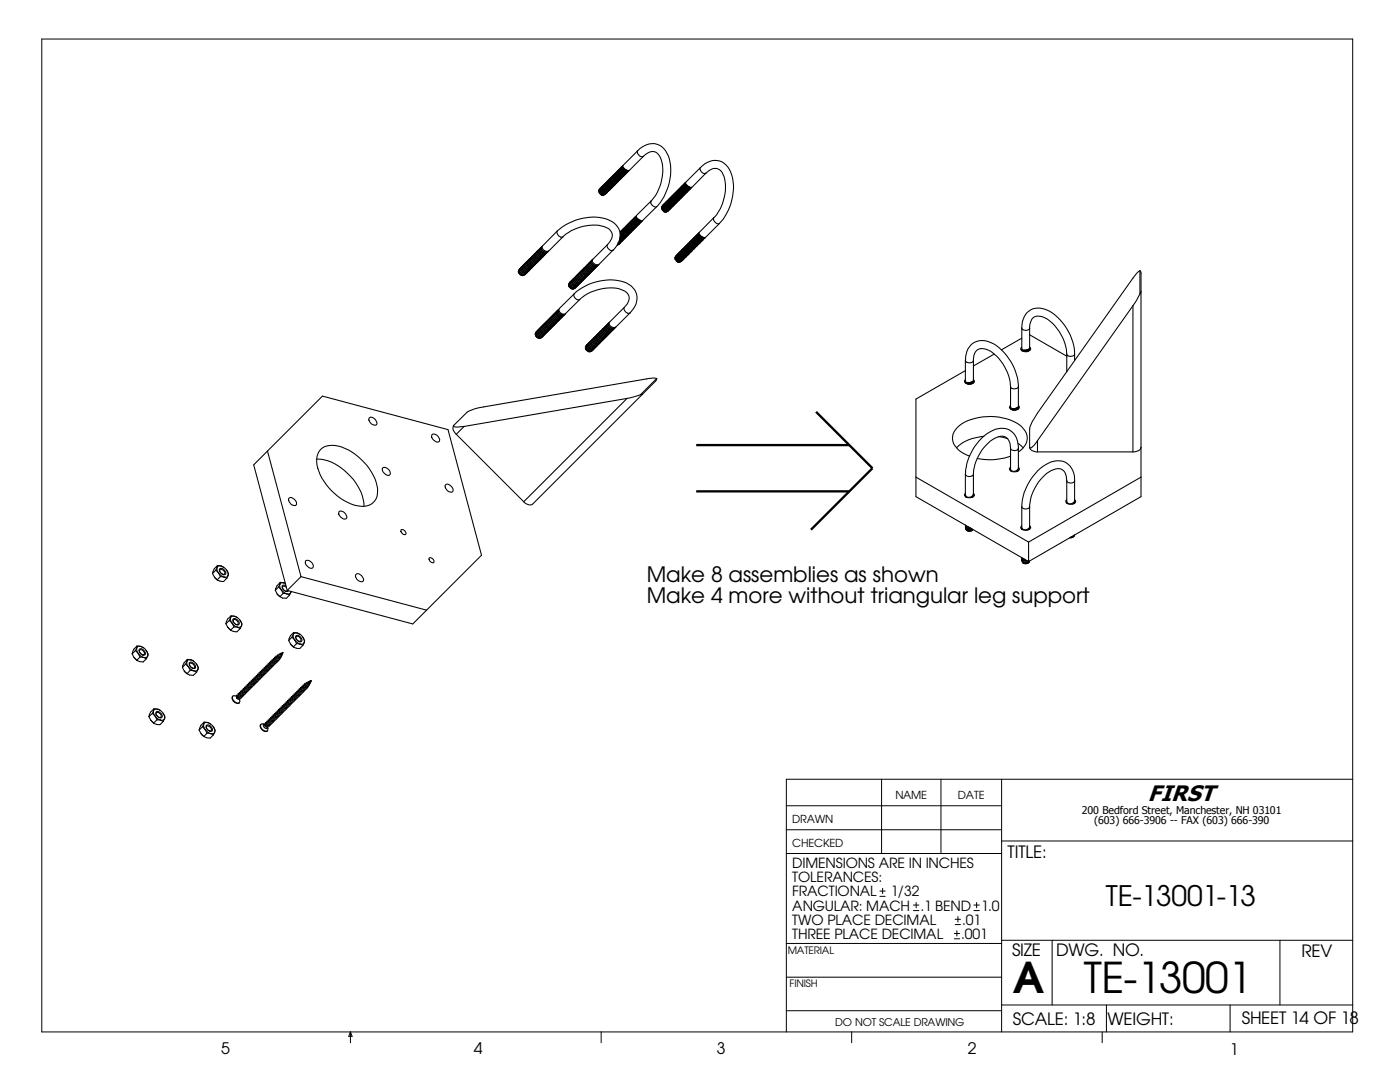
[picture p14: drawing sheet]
<svg xmlns="http://www.w3.org/2000/svg" width="279mm" height="216mm" viewBox="0 0 279 216" stroke-linecap="round" stroke-linejoin="round" font-family="sans-serif">
<defs><g id="words">
<g font-size="8.5">
<text x="202.1" y="198.2">A</text>
<text x="216.3" y="198.1">TE-13001</text>
</g>
<text font-size="5.6" x="220.7" y="180.7">TE-13001-13</text>
<text font-size="4.5" x="229.1" y="159.8">FIRST</text>
<g font-size="4.2">
<text x="129.1" y="116.2">Make 8 assemblies as shown</text>
<text x="129.1" y="120.4">Make 4 more without triangular leg support</text>
</g>
<g font-size="3.4">
<text x="201.1" y="171.2">TITLE:</text>
<text x="202" y="190.8">SIZE</text>
<text x="210.8" y="190.8">DWG. NO.</text>
<text x="259.8" y="191">REV</text>
<text x="202.1" y="204.4">SCALE: 1:8</text>
<text x="221" y="204.5">WEIGHT:</text>
<text x="247.8" y="204.4">SHEET 14 OF 18</text>
</g>
<g font-size="3.2">
<text x="44.2" y="210.4">5</text>
<text x="94.6" y="210.3">4</text>
<text x="143" y="210.4">3</text>
<text x="193.2" y="210.4">2</text>
<text x="245.4" y="210.6">1</text>
</g>
<g font-size="2.8">
<text x="158.1" y="173.2">DIMENSIONS ARE IN INCHES</text>
<text x="158.1" y="176.1">TOLERANCES:</text>
<text x="158.1" y="178.9">FRACTIONAL</text>
<text x="177.8" y="178.9">1/32</text>
<text x="158.1" y="181.7">ANGULAR: MACH</text>
<text x="158.1" y="184.5">TWO PLACE DECIMAL</text>
<text x="183.7" y="181.7">.1 BEND</text>
<text x="192" y="184.5">.01</text>
<text x="195.8" y="181.7">1.0</text>
<text x="158.1" y="187.3">THREE PLACE DECIMAL</text>
<text x="191.9" y="187.3">.001</text>
</g>
<g font-size="2.2">
<text x="178.7" y="159.4">NAME</text>
<text x="191.2" y="159.4">DATE</text>
<text x="158.1" y="164.2">DRAWN</text>
<text x="158.1" y="169.1">CHECKED</text>
</g>
<g font-size="2.1">
<text x="215.9" y="162.3">200 Bedford Street, Manchester, NH 03101</text>
<text x="218.4" y="164.5">(603) 666-3906 -- FAX (603) 666-390</text>
<text x="166.7" y="204.8">DO NOT SCALE DRAWING</text>
</g>
<g font-size="2">
<text x="157.2" y="190.3">MATERIAL</text>
<text x="157.6" y="196.9">FINISH</text>
</g>
</g></defs>
<g fill="none" stroke="#000" stroke-width=".2">
<path d="M8.3 7.8h261.7v198.1h-261.7zM175.9 155.5v14.8M187.8 155.5v14.8M199.9 155.5v50.4M270 155.5h-113.1v50.4M156.9 160.8h43M156.9 165.6h43M156.9 170.3h43M175.6 178.9h1.1M175.6 177.8h1.1M176.1 177.2v1.1M199.9 167.8h70.1"/>
<path d="M156.9 195h43M156.9 188.3h43M182.3 181.7h1.1M182.3 180.6h1.1M182.8 180.1v1M190.5 187.3h1M190.5 186.3h1M190.6 184.5h1.1M190.6 183.4h1.1M191 185.7v1.1M191.2 182.9v1.1M194.4 181.7h1.1"/>
<path d="M194.4 180.6h1.1M194.9 180.1v1M199.9 187.6h70.1M210 187.6v12.9M255.4 187.6v12.9M69.9 205.9v2.2M69.9 205.9l.4 .9h-.7zM120 205.9v2.2M156.9 201.7h43M170 205.9v2.2M199.9 200.5h70.1M220 205.9v2.2"/>
<path d="M220.8 200.5v5.4M245.5 200.5v5.4"/>
</g>
<g fill="none" stroke="#000" stroke-width=".21">
<path d="M119.5 38.1a.87 .87 0 0 0 .9 .8M119.5 37.9a1.19 1.19 0 0 0 1.4 .8v-.1M119.5 37.9l.1 .3M119.5 38.1a.88 .88 0 0 0 1.2 .7M119.5 38l.1 .3 .3 .3 .7 .2M119.6 37.8l-.1 .1M119.6 38.2l.6 .5h.6M119.7 37.7l-.1 .1M119.7 37.8a1.06 1.06 0 0 0 1.1 .8M119.7 38.3l.7 .4M119.8 37.5v.1a1.09 1.09 0 0 0 1.2 1M119.9 37.5a.74 .74 0 0 0 .7 1l.2 .1 .3-.2"/>
<path d="M119.9 38.1l.6 .5M119.9 38.8l.5 .1M119.9 38.8l.2 .1M119.9 37.7l.4 .5 .6 .2M120 37.4a.97 .97 0 0 0 1.2 1M120.1 37.3h-.1a.97 .97 0 0 0 1.2 1.1l.1-.2M120.1 37.9l.6 .5M120.1 37.5l.4 .6 .6 .2M120.1 37.2a.94 .94 0 0 0 1.3 .9M120.1 37.2h.1M120.3 37.1h-.1a.95 .95 0 0 0 1.3 1M120.3 37.3a1.06 1.06 0 0 0 1 .8"/>
<path d="M120.3 37.7l.6 .5M120.4 37h-.1a1.09 1.09 0 0 0 1.2 1M120.4 37a.74 .74 0 0 0 .8 1l.2 .1 .3-.2M120.4 37.5l.7 .5M120.5 37.1l.3 .6 .4 .2M120.5 36.8a.97 .97 0 0 0 1.3 1M120.6 38.9h-.2M120.6 36.8a.97 .97 0 0 0 1.1 1l.1-.1M120.6 37.4l.6 .4M120.6 37l.4 .5 .7 .2M120.7 36.7a.94 .94 0 0 0 1.3 .9M120.7 36.6l-.1 .1"/>
<path d="M120.8 36.6a.95 .95 0 0 0 1.2 1v-.1M120.8 36.7a1.06 1.06 0 0 0 1.1 .8M120.8 37.2l.7 .4M120.9 38.7h-.1M120.9 36.4v.1a1.09 1.09 0 0 0 1.2 1M121 36.4a.74 .74 0 0 0 .7 1l.2 .1 .3-.2M121 37l.6 .5M121 36.6l.4 .5 .4 .2M121.1 36.3a.97 .97 0 0 0 1.2 1M121.1 38.5l-.1 .1M121.2 36.2h-.1a.97 .97 0 0 0 1.2 1.1l.1-.1M121.2 36.8l.6 .5"/>
<path d="M121.2 36.4l.4 .6 .6 .2M121.2 36.1a.98 .98 0 0 0 1.3 1M121.2 36.1h.1M121.2 37.9h.3M121.3 36.6l.7 .5M121.4 36l-.1 .1a.95 .95 0 0 0 1.3 .9M121.4 36.2a1.06 1.06 0 0 0 1 .8M121.5 35.9h-.1a1.09 1.09 0 0 0 1.2 1M121.5 35.9a.74 .74 0 0 0 .8 1l.2 .1 .3-.2M121.5 36.4l.7 .5M121.6 36l.3 .6 .7 .2M121.6 35.7a.97 .97 0 0 0 1.3 1"/>
<path d="M121.6 38h.1M121.7 35.7a.97 .97 0 0 0 1.1 1l.1-.1M121.7 36.3l.6 .4M121.8 35.9l.1 .3 .4 .3 .5 .1M121.8 35.6a.98 .98 0 0 0 1.2 .9M121.8 35.5v.1M121.8 37.3h.2M121.9 36.1l.7 .4M121.9 35.5a.95 .95 0 0 0 1.2 1v-.1M121.9 35.6a1.06 1.06 0 0 0 1.1 .8M122 35.3v.1a1.09 1.09 0 0 0 1.2 1M122.1 35.3a.74 .74 0 0 0 .7 1l.2 .1 .3-.2"/>
<path d="M122.1 35.9l.6 .5M122.1 35.5l.4 .5 .6 .2M122.2 35.2a.97 .97 0 0 0 1.2 1M122.2 37.4l-.1 .1M122.3 35.1h-.1a.97 .97 0 0 0 1.2 1.1l.1-.1M122.3 35.7l.6 .5M122.3 35.3l.4 .6 .6 .2M122.3 35a.98 .98 0 0 0 1.3 1M122.3 35h.1M122.4 35.5l.7 .5M122.5 34.9l-.1 .1a.95 .95 0 0 0 1.3 .9M122.5 35.1a1.06 1.06 0 0 0 1 .8"/>
<path d="M122.5 37v.1M122.6 34.8h-.1a1.09 1.09 0 0 0 1.2 1M122.6 34.8a.74 .74 0 0 0 .8 1l.2 .1 .2-.2M122.6 35.3l.7 .5M122.7 34.9l.3 .6 .7 .2M122.7 34.6a.97 .97 0 0 0 1.3 1M122.7 36.9h.1M122.8 34.6a.97 .97 0 0 0 1.1 1l.1-.1M122.8 35.2l.6 .4M122.9 34.8l.1 .3 .4 .3 .5 .1M122.9 34.5a.98 .98 0 0 0 1.2 .9M122.9 34.4v.1"/>
<path d="M123 35l.7 .4M123 34.4a.95 .95 0 0 0 1.2 1v-.1M123 34.5a1.06 1.06 0 0 0 1.1 .8M123.1 36.5l-.1 .1M123.1 34.2v.1a1.09 1.09 0 0 0 1.2 1M123.2 34.2a.74 .74 0 0 0 .7 1l.2 .1 .3-.2M123.2 34.8l.6 .5M123.2 34.4l.4 .5 .6 .2M123.3 34.1a.97 .97 0 0 0 1.2 1M123.3 36.3l-.1 .1M123.4 34h-.1a.97 .97 0 0 0 1.2 1.1l.1-.1M123.4 34.6l.6 .5"/>
<path d="M123.4 34.2l.2 .4 .4 .3 .4 .1M123.4 33.9a.98 .98 0 0 0 1.3 1M123.4 33.9h.1M123.5 34.4l.7 .5M123.6 33.8l-.1 .1a.95 .95 0 0 0 1.3 .9M123.6 34a1.06 1.06 0 0 0 1 .8M123.6 36h.1M123.7 33.7h-.1a1.09 1.09 0 0 0 1.2 1M123.7 33.7a.74 .74 0 0 0 .8 1l.2 .1 .2-.2M123.7 34.2l.7 .5M123.8 33.8l.3 .6 .7 .2M123.8 33.5a.97 .97 0 0 0 1.3 1"/>
<path d="M123.8 35.8h.1M123.9 33.5a.97 .97 0 0 0 1.1 1l.1-.1M123.9 34.1l.6 .4M124 33.7l.1 .3 .4 .3 .5 .1M124 33.4a.98 .98 0 0 0 1.2 .9M124 33.3v.1M124.1 33.9l.7 .4M124.1 33.3l-.1 .1a1.07 1.07 0 0 0 1.3 .9v-.1M124.1 33.4a1.06 1.06 0 0 0 1 .8M124.2 35.4l-.1 .1M124.2 33.1v.1a1.09 1.09 0 0 0 1.2 1M124.3 33.1a.74 .74 0 0 0 .7 1l.2 .1 .3-.2"/>
<path d="M124.3 33.3l.4 .5 .6 .2M124.3 33.7l.6 .5M124.4 35.2l-.1 .1M124.5 33.5l.6 .5M124.7 34.9h.1M124.9 34.7h.1M125.3 34.3l-.1 .1M125.5 34.1l-.1 .1M127.3 30.1a3.4 3.4 0 0 1 5.8 .4 9.8 9.8 0 0 1-1 9.4l-1 1.3M127.3 30.1a.94 .94 0 0 0 1.1 1.1M127.3 30.1l-3 2.9a1.1 1.1 0 0 0 1.3 1l2.8-2.8M128.4 31.2a1.93 1.93 0 0 1 2.9-.5 7 7 0 0 1 .4 6.5l-.8 1.7-.9 1.2"/>
<path d="M133.3 40a.97 .97 0 0 0 1.1 1l.1-.1M133.4 39.8a.98 .98 0 0 0 1.3 1M133.4 39.8h.1M133.5 39.8a1.01 1.01 0 0 0 1.1 1.1l.1-.2M133.5 39.9l.4 .6 .4 .2M133.6 39.6v.1a1.05 1.05 0 0 0 1.3 .9M133.7 39.6a.74 .74 0 0 0 .7 1h.4l.1-.1M133.7 39.8l.4 .5 .6 .2M133.8 39.5a.97 .97 0 0 0 1.2 1v-.1M133.9 39.4h-.1a.97 .97 0 0 0 1.2 1.1l.1-.2M133.9 39.5v.3l.4 .3 .6 .2M133.9 39.3a.94 .94 0 0 0 1.3 .9"/>
<path d="M134 39.2l-.1 .1M134.1 39.2h-.1a1.01 1.01 0 0 0 1.1 1.1l.2-.2M134.1 39.4l.4 .5 .4 .2M134.1 39.8l.6 .5M134.2 39.1h-.1a1.05 1.05 0 0 0 1.3 .9M134.2 39a.74 .74 0 0 0 .8 1l.3 .1 .2-.1M134.2 39.6l.7 .5M134.3 39.2l.3 .6 .7 .2M134.3 38.9a.97 .97 0 0 0 1.3 1M134.4 38.9a.97 .97 0 0 0 1.1 1l.1-.1M134.4 39.5l.6 .4M134.5 39v.2l.3 .4 .7 .2"/>
<path d="M134.5 38.7a.94 .94 0 0 0 1.3 1M134.5 38.7h.1M134.6 38.7a1.01 1.01 0 0 0 1.1 1.1l.1-.2M134.6 38.8a1.06 1.06 0 0 0 1.1 .8M134.6 39.2l.7 .5M134.7 38.5v.1a1.05 1.05 0 0 0 1.3 .9M134.8 38.5a.74 .74 0 0 0 .7 1h.4l.1-.1M134.8 39.1l.6 .4M134.8 38.7l.4 .5 .6 .2M134.9 38.4a.97 .97 0 0 0 1.2 1v-.1M135 38.3h-.1a.97 .97 0 0 0 1.2 1.1l.1-.2M135 38.9l.6 .4"/>
<path d="M135 38.4v.3l.4 .3 .6 .2M135.1 38.1a.83 .83 0 0 0 .8 1.1l.4-.1M135.2 38.1h-.1a.95 .95 0 0 0 1.3 1v-.1M135.2 38.3a1.06 1.06 0 0 0 1 .7M135.2 38.7l.6 .5M135.3 38h-.1a1.03 1.03 0 0 0 1.2 1M135.3 37.9a.74 .74 0 0 0 .8 1l.2 .1 .3-.1M135.3 38.5l.7 .5M135.4 38.1l.3 .6 .7 .2M135.4 37.8a.97 .97 0 0 0 1.3 1M135.5 37.8a.97 .97 0 0 0 1.1 1l.1-.1M135.5 38.4l.6 .4"/>
<path d="M135.6 37.9v.2l.3 .4 .7 .2M135.6 37.6a.94 .94 0 0 0 1.3 1M135.6 37.6h.1M135.7 37.5a.95 .95 0 0 0 1.2 1.1v-.1M135.7 37.7a1.06 1.06 0 0 0 1.1 .8M135.7 38.1l.7 .5M135.8 37.4v.1a1.03 1.03 0 0 0 1.2 .9M135.9 37.4a.74 .74 0 0 0 .7 1l.2 .1 .3-.2M135.9 38l.6 .4M135.9 37.5l.4 .6 .6 .2M136 37.3a.97 .97 0 0 0 1.2 1v-.1M136.1 37.2h-.1a.97 .97 0 0 0 1.2 1.1l.1-.2"/>
<path d="M136.1 37.8l.6 .4M136.1 37.3v.3l.4 .3 .6 .2M136.1 37.1a.94 .94 0 0 0 1.3 .9M136.2 37l-.1 .1M136.3 37h-.1a.95 .95 0 0 0 1.3 1v-.1M136.3 37.2a1.06 1.06 0 0 0 1 .7M136.3 37.6l.6 .5M136.4 36.9h-.1a1.09 1.09 0 0 0 1.2 1M136.4 36.8a.74 .74 0 0 0 .8 1l.2 .1 .3-.1M136.4 37.4l.7 .5M136.5 36.7a1.05 1.05 0 0 0 1.3 1M136.5 37l.3 .5 .7 .3"/>
<path d="M136.5 36.7h.1M136.5 38.9v.1M136.6 36.7a.97 .97 0 0 0 1.1 1l.1-.2M136.6 37.3l.6 .4M136.7 36.8v.2l.3 .4 .7 .2M136.7 36.5a.94 .94 0 0 0 1.3 1M136.7 36.5h.1M136.8 36.4a.95 .95 0 0 0 1.2 1.1v-.1M136.8 36.6a1.06 1.06 0 0 0 1.1 .8M136.8 37l.7 .5M137 36.9l.6 .4M137.1 38.4h-.1"/>
<path d="M137.6 37.8v.1M139.8 33.4a3.5 3.5 0 0 1 3.6-1.3 3.5 3.5 0 0 1 2.6 2.9 10.7 10.7 0 0 1-2.4 9.6M139.8 33.4a.87 .87 0 0 0 .2 .9 .87 .87 0 0 0 .9 .2M139.8 33.4l-2.9 3a1.09 1.09 0 0 0 1.2 .9M140.9 34.5a2.07 2.07 0 0 1 2.9-.4 6.5 6.5 0 0 1 .6 5.8l-.7 1.8-.6 1.1-.6 .6M140.9 34.5l-2.8 2.8M103.5 53.9a.92 .92 0 0 0 .9 1M103.6 53.7l-.1 .2a.75 .75 0 0 0 .6 .9M103.7 53.6a.85 .85 0 0 0 .4 .9 .85 .85 0 0 0 1 0M103.7 53.6a.85 .85 0 0 0 .3 1 .85 .85 0 0 0 1 0M103.8 53.6h-.1M103.9 53.5a.87 .87 0 0 0 .4 .8 .87 .87 0 0 0 .9 0"/>
<path d="M103.9 53.5a.85 .85 0 0 0 .3 .9 .85 .85 0 0 0 1 0M103.9 53.4v.1M104.1 53.3a.82 .82 0 0 0 .3 .9 .82 .82 0 0 0 1 0M104.1 53.2a.81 .81 0 0 0 .3 1 .81 .81 0 0 0 1.1-.1M104.1 54.8l.3 .1M104.3 53.1a.85 .85 0 0 0 .3 .9 .85 .85 0 0 0 1-.1M104.3 53.1a.85 .85 0 0 0 .3 .9 .85 .85 0 0 0 1 0M104.3 53v.1M104.4 52.9a.87 .87 0 0 0 .4 .9 .87 .87 0 0 0 1 0M104.4 52.9a.85 .85 0 0 0 .4 1 .85 .85 0 0 0 .9-.1M104.5 52.8l-.1 .1M104.6 54.9a.88 .88 0 0 1-1.1-.8 .83 .83 0 0 0 1 .8"/>
<path d="M104.6 52.7a.82 .82 0 0 0 .3 1 .82 .82 0 0 0 1-.1M104.7 52.7a.81 .81 0 0 0 .3 .9 .81 .81 0 0 0 1 0M104.8 52.5a.85 .85 0 0 0 .4 .9 .85 .85 0 0 0 1 0M104.8 52.5a.85 .85 0 0 0 .3 1 .85 .85 0 0 0 1 0M104.8 54.7l-.4 .2M104.9 52.5h-.1M104.9 54.7l-.3 .2-.5-.1M105 52.4a.87 .87 0 0 0 .4 .8 .87 .87 0 0 0 .9 0M105 52.4a.85 .85 0 0 0 .3 .9 .85 .85 0 0 0 1 0M105 52.3v.1M105.2 52.2a.82 .82 0 0 0 .3 .9 .82 .82 0 0 0 1 0M105.2 52.1a.81 .81 0 0 0 .3 1 .81 .81 0 0 0 1.1-.1"/>
<path d="M105.4 52a.84 .84 0 0 0 .3 .9 .84 .84 0 0 0 1-.1M105.4 52a.85 .85 0 0 0 .3 .9 .85 .85 0 0 0 1 0M105.4 51.9v.1M105.5 51.8a.87 .87 0 0 0 .4 .9 .87 .87 0 0 0 1 0M105.5 51.8a.85 .85 0 0 0 .4 1 .85 .85 0 0 0 .9-.1M105.6 51.7l-.1 .1M105.7 51.6a.82 .82 0 0 0 .3 1 .82 .82 0 0 0 1-.1M105.8 51.6a.81 .81 0 0 0 .3 .9 .81 .81 0 0 0 1 0M105.9 51.4a.84 .84 0 0 0 .4 1 .84 .84 0 0 0 1-.1M105.9 51.4a.85 .85 0 0 0 .3 1 .85 .85 0 0 0 1 0M106 51.4h-.1M106.1 51.3a.87 .87 0 0 0 .4 .8 .87 .87 0 0 0 .9 0"/>
<path d="M106.1 51.3a.85 .85 0 0 0 .3 .9 .85 .85 0 0 0 1 0M106.1 51.2v.1M106.3 51.1a.82 .82 0 0 0 .3 .9 .82 .82 0 0 0 1 0M106.3 51a.81 .81 0 0 0 .3 1 .81 .81 0 0 0 1.1-.1M106.5 50.9a.84 .84 0 0 0 .3 .9 .84 .84 0 0 0 1-.1M106.5 50.9a.85 .85 0 0 0 .3 .9 .85 .85 0 0 0 1 0M106.5 50.8v.1M106.6 50.7a.87 .87 0 0 0 .4 .9 .87 .87 0 0 0 1 0M106.6 50.7a.85 .85 0 0 0 .4 1 .85 .85 0 0 0 .9-.1M106.7 50.6l-.1 .1M106.8 50.5a.82 .82 0 0 0 .3 1 .82 .82 0 0 0 1-.1M106.9 50.5a.81 .81 0 0 0 .3 .9 .81 .81 0 0 0 1 0"/>
<path d="M107 50.3a.84 .84 0 0 0 .4 1 .84 .84 0 0 0 1-.1M107 50.3a.85 .85 0 0 0 .3 1 .85 .85 0 0 0 1 0M107.1 50.3h-.1M107.2 50.2a.87 .87 0 0 0 .4 .8 .87 .87 0 0 0 .9 0M107.2 50.2a.85 .85 0 0 0 .3 .9 .85 .85 0 0 0 1 0M107.2 50.1v.1M107.4 50a.82 .82 0 0 0 .3 .9 .82 .82 0 0 0 1 0M107.4 49.9a.81 .81 0 0 0 .3 1 .81 .81 0 0 0 1.1-.1M107.6 49.8a.84 .84 0 0 0 .3 .9 .84 .84 0 0 0 1-.1M107.6 49.8a.85 .85 0 0 0 .3 .9 .85 .85 0 0 0 1 0M107.6 49.7v.1M107.7 49.6a.87 .87 0 0 0 .4 .9 .87 .87 0 0 0 1 0"/>
<path d="M107.7 49.6a.85 .85 0 0 0 .4 1 .85 .85 0 0 0 1-.1M107.8 49.6h-.1M107.8 49.5l-.1 .1M107.9 49.4a.82 .82 0 0 0 .3 .9 .82 .82 0 0 0 1 0M108 49.4a.81 .81 0 0 0 .3 .9 .81 .81 0 0 0 1-.1M108.1 49.2a.84 .84 0 0 0 .4 1 .84 .84 0 0 0 1-.1M108.1 49.2a.85 .85 0 0 0 .3 1 .85 .85 0 0 0 1 0M108.2 49.2h-.1M111.2 46.1a10.3 10.3 0 0 1 10.5-2.1 3.2 3.2 0 0 1 1.3 5.2l-.7 .7M111.2 46.1a.92 .92 0 0 0 1.2 1.1M111.2 46.1l-2.9 3a.86 .86 0 0 0 .3 .9 .86 .86 0 0 0 1 0l2.8-2.8M112.4 47.2a8.8 8.8 0 0 1 8.5-1.8 1.7 1.7 0 0 1 .9 2.8l-.6 .6"/>
<path d="M113.5 56.8a.83 .83 0 0 0 1.1 .8M113.5 56.8a.82 .82 0 0 0 1 .9M113.5 56.8h.1M113.5 56.7a.83 .83 0 0 0 1 .9M113.5 56.6v.1M113.7 56.4a.75 .75 0 0 0 .4 1.1M114.1 57.5l.4 .1M114.6 58.6a10.4 10.4 0 0 1 10.5-2.1 3.4 3.4 0 0 1 .8 5.7l-.2 .2M114.6 58.6a.91 .91 0 0 0 1.1 1.2M114.6 58.6l-3 3M114.9 57.4l-.4 .2M114.9 57.4l-.3 .1h-.5"/>
<path d="M115.1 57.1a.81 .81 0 0 1-1 .1 .81 .81 0 0 1-.3-.9 .79 .79 0 0 0 .2 1 .79 .79 0 0 0 1-.1M115.3 57a.83 .83 0 0 1-1 0 .83 .83 0 0 1-.3-.9 .76 .76 0 0 0 0 .8 .76 .76 0 0 0 .8 .3l.4-.1M115.4 56.8a.83 .83 0 0 1-.9 0 .83 .83 0 0 1-.4-.9 .84 .84 0 0 0 .3 1 .84 .84 0 0 0 1 0M115.7 56.6a.81 .81 0 0 1-1.1 .1 .81 .81 0 0 1-.3-1 .79 .79 0 0 0 .2 1 .79 .79 0 0 0 1.1 0M115.7 59.8a9.1 9.1 0 0 1 8.2-2.1 1.83 1.83 0 0 1 1.6 1.4 1.83 1.83 0 0 1-.7 1.9l-.2 .3M115.7 59.8l-2.8 2.7a.82 .82 0 0 1-1 0 .82 .82 0 0 1-.2-.9M115.8 56.4a.83 .83 0 0 1-1 .1 .83 .83 0 0 1-.3-1 .76 .76 0 0 0 0 .9 .76 .76 0 0 0 .8 .3l.5-.2M116 56.3a.83 .83 0 0 1-1 0 .83 .83 0 0 1-.3-.9 .84 .84 0 0 0 .3 .9 .84 .84 0 0 0 1 0M116.2 56a.81 .81 0 0 1-1 .1 .81 .81 0 0 1-.3-.9 .79 .79 0 0 0 .2 1 .79 .79 0 0 0 1-.1M116.4 55.9a.83 .83 0 0 1-1 0 .83 .83 0 0 1-.3-.9 .76 .76 0 0 0 0 .8 .76 .76 0 0 0 .8 .3l.4-.1M116.5 53.6v-.1a.81 .81 0 0 0 .3 1 .81 .81 0 0 0 1.1-.1M116.5 53.6a.81 .81 0 0 0 .3 .9 .81 .81 0 0 0 1 0"/>
<path d="M116.5 55.7a.83 .83 0 0 1-.9 0 .83 .83 0 0 1-.4-.9 .84 .84 0 0 0 .3 1 .84 .84 0 0 0 1 0M116.8 55.5a.81 .81 0 0 1-1.1 .1 .81 .81 0 0 1-.3-1 .79 .79 0 0 0 .2 1 .79 .79 0 0 0 1.1 0M116.9 55.3a.83 .83 0 0 1-1 .1 .83 .83 0 0 1-.3-1 .75 .75 0 0 0 0 .9 .75 .75 0 0 0 .8 .3l.5-.2M117 53h.1a.81 .81 0 0 0 .3 .9 .81 .81 0 0 0 1-.1M117.1 53a.81 .81 0 0 0 .2 1 .81 .81 0 0 0 1-.1M117.1 55.2a.83 .83 0 0 1-1 0 .83 .83 0 0 1-.3-.9 .84 .84 0 0 0 .3 .9 .84 .84 0 0 0 1 0M117.3 54.9a.81 .81 0 0 1-1 .1 .81 .81 0 0 1-.3-.9 .79 .79 0 0 0 .2 1 .79 .79 0 0 0 1-.1M117.5 54.8a.83 .83 0 0 1-1 0 .83 .83 0 0 1-.3-.9h-.1a.85 .85 0 0 0 .3 1 .85 .85 0 0 0 1 0M117.6 52.5v-.1a.81 .81 0 0 0 .3 1 .81 .81 0 0 0 1.1-.1M117.6 52.5a.81 .81 0 0 0 .3 .9 .81 .81 0 0 0 1 0M117.6 54.6a.83 .83 0 0 1-.9 0 .83 .83 0 0 1-.4-.9 .84 .84 0 0 0 .3 1 .84 .84 0 0 0 1 0M118 54.2a.83 .83 0 0 1-1 .1 .83 .83 0 0 1-.3-1v.1a.85 .85 0 0 0 .3 .9 .85 .85 0 0 0 .9 .1l.1-.1"/>
<path d="M118.2 51.9a.81 .81 0 0 0 .2 1 .81 .81 0 0 0 1-.1M118.2 54.1a.83 .83 0 0 1-1 0 .83 .83 0 0 1-.3-.9 .84 .84 0 0 0 .3 .9 .84 .84 0 0 0 1 0M118.2 51.9h-.1M118.2 51.8a.82 .82 0 0 0 .1 1 .82 .82 0 0 0 1 .2l.2-.3M118.6 53.7a.83 .83 0 0 1-1 0 .83 .83 0 0 1-.3-.9h-.1a.85 .85 0 0 0 .3 1 .85 .85 0 0 0 1 0M118.7 53.5a.83 .83 0 0 1-.9 0 .83 .83 0 0 1-.4-.9 .84 .84 0 0 0 .3 1 .84 .84 0 0 0 1 0M119.1 53.1a.83 .83 0 0 1-1 .1 .83 .83 0 0 1-.3-1v.1a.85 .85 0 0 0 .3 .9 .85 .85 0 0 0 .9 .1l.1-.1M119.3 53a.83 .83 0 0 1-1 0 .83 .83 0 0 1-.3-.9 .84 .84 0 0 0 .3 .9 .84 .84 0 0 0 1 0M121.2 48.8a.89 .89 0 0 0 1.1 1.1M121.2 48.8l-2.9 2.9a.85 .85 0 0 0 .3 1 .85 .85 0 0 0 1 0l2.7-2.8M123.4 48.8l-.3 .1M123.4 48.5h.2"/>
<path d="M123.6 48.3h.2M123.6 48.7l-.4 .1M123.6 47.9l.5 .1 .2-.1M123.6 48l.4 .1 .3-.1M123.6 48.6l-.3 .2M123.6 48l.4 .1M123.7 47.8l.5 .1M123.7 48h.1M123.7 47.7l.6 .2 .2-.2M123.7 46.6a1.07 1.07 0 0 0 1.4 .6M123.7 47.4l.8 .3 .2-.2M123.7 47.5l.6 .2"/>
<path d="M123.7 48.6h-.3M123.8 46.8l.5 .5 .4 .1M123.8 47a.84 .84 0 0 0 1.1 .4M123.8 47.1l.5 .4h.5M123.8 47.2l.5 .3M123.8 47.2l.7 .3M123.8 48.5l-.1 .1h-.3M123.9 46.4a1.06 1.06 0 0 0 1 .8M123.9 46.2l-.2 .1M123.9 48.3l-.1 .2-.4-.1M124 46.1h-.1a1.01 1.01 0 0 0 1.3 1M124 48.3l-.3 .1-.3-.1"/>
<path d="M124 46.1a1.03 1.03 0 0 0 1.2 .9h.1M124 46.7l.7 .4M124.1 46.2l.3 .6 .7 .2M124.1 45.9a.98 .98 0 0 0 1.2 1h.1M124.1 48.2h-.5M124.2 48.1l-.3 .2-.3-.2M124.2 46.5l.6 .4M124.2 45.9a1 1 0 0 0 1.1 1l.1-.1M124.2 46l.1 .3 .3 .3 .7 .2M124.3 45.7v.1a1.01 1.01 0 0 0 1.1 1l.2-.1M124.4 45.8a1.06 1.06 0 0 0 1 .8M124.4 45.7a.76 .76 0 0 0 .8 1l.2 .1 .2-.2"/>
<path d="M124.4 46.3l.7 .4M124.5 47.8l-.3 .1-.5-.2 .3 .1M124.5 45.6a1.01 1.01 0 0 0 1.3 .9M124.6 45.5l-.1 .1a1.03 1.03 0 0 0 1.3 .9v-.1M124.6 46.1l.6 .5M124.6 45.7l.4 .5 .6 .2M124.7 45.4a.98 .98 0 0 0 1.2 1M124.7 47.6l-.4 .1-.6-.2 .4 .2M124.8 45.9l.6 .5M124.8 45.5v.2l.4 .4 .6 .2M124.8 45.3h-.1a1 1 0 0 0 1.2 1.1l.1-.1M124.9 45.2h-.1a1.01 1.01 0 0 0 1.2 1.1l.1-.2"/>
<path d="M125 45.3a1.06 1.06 0 0 0 1 .8M125 45.1a.76 .76 0 0 0 .7 1.1h.2l.3-.1M125 45.7l.6 .5M125 47.2a.93 .93 0 0 1-1.1-.4l.6 .5M125.1 45h-.1a1.01 1.01 0 0 0 1.3 1M125.1 45a1.03 1.03 0 0 0 1.2 .9h.1M125.1 45.6l.7 .4M125.2 45.1l.3 .6 .7 .2M125.2 44.8a.98 .98 0 0 0 1.2 1h.1M125.3 45.4h.1M125.3 44.9l.1 .3 .3 .3 .7 .2M125.3 44.8a1 1 0 0 0 1.1 1l.1-.1"/>
<path d="M125.3 45.4l.6 .4M125.4 44.6v.1a1.01 1.01 0 0 0 1.1 1l.2-.1M125.5 44.7a1.06 1.06 0 0 0 1 .8M125.5 44.6h-.1a.94 .94 0 0 0 1.3 1v-.1M125.5 45.2l.7 .4M125.6 44.4v.1a1.01 1.01 0 0 0 1.3 .9M125.7 44.4h-.1a1.03 1.03 0 0 0 1.3 1v-.1M125.7 45l.6 .5M125.7 44.6l.4 .5 .6 .2M125.8 44.3a.98 .98 0 0 0 1.2 1M125.9 44.8v.1M125.9 44.4v.2l.4 .4 .6 .2"/>
<path d="M125.9 44.2h-.1a1 1 0 0 0 1.2 1.1l.1-.1M125.9 44.9l.6 .4M125.9 44.1a1.01 1.01 0 0 0 1.2 1.1l.1-.2M126 44.1h-.1M126.1 44l-.1 .1a.94 .94 0 0 0 1.3 .9M126.1 44.2a1.06 1.06 0 0 0 1 .8M126.1 44.6l.6 .5M126.2 43.9h-.1a1.01 1.01 0 0 0 1.3 1M126.2 43.9a1.03 1.03 0 0 0 1.2 .9h.1M126.2 44.4l.7 .5M126.3 44l.3 .6 .7 .2M126.3 43.7a.98 .98 0 0 0 1.3 1"/>
<path d="M126.4 44.3h.1M126.4 43.7a1 1 0 0 0 1.2 1v-.1M126.4 43.8l.1 .3 .3 .3 .7 .2M126.4 44.3l.6 .4M126.5 43.6a1.01 1.01 0 0 0 1.1 1l.2-.1M126.5 43.5l-.1 .1M126.6 44.1l.7 .4M126.6 43.6a1.06 1.06 0 0 0 1 .8M126.6 43.5h-.1a.94 .94 0 0 0 1.3 .9M126.7 43.3v.1a1.01 1.01 0 0 0 1.3 .9M126.8 43.3h-.1a1.03 1.03 0 0 0 1.3 1v-.1M126.8 43.9l.6 .5"/>
<path d="M126.8 43.5l.4 .5 .6 .2M126.9 43.2a.98 .98 0 0 0 1.2 1M127 43.7l.6 .5M127 43.1h-.1a1 1 0 0 0 1.2 1.1l.1-.1M127 43.3v.2l.4 .4 .6 .2M127.1 43.5l.7 .5M130 40.1a.91 .91 0 0 0 1.1 1.1M130 40.1l-3 2.9M131.1 41.2l-2.8 2.8a1.06 1.06 0 0 1-1.3-.9v-.1M132.1 41.2a1.19 1.19 0 0 0 1.3 .8M132.1 41.2v.3M132.1 41.3v.2"/>
<path d="M132.1 41.4l.3 .6 .7 .2M132.1 41.5a1.06 1.06 0 0 0 1.3 .6M132.1 41.2h.1M132.2 41.1h-.1M132.2 41.7l.6 .4M132.2 41.2l.1 .2 .3 .4 .7 .2M132.3 40.9a.98 .98 0 0 0 1.3 1M132.3 40.9h.1M132.4 40.9a1.01 1.01 0 0 0 1.1 1.1l.1-.2M132.4 41l.4 .6 .4 .2M132.4 41.4l.7 .5M132.4 42.2l.5 .1"/>
<path d="M132.4 42.2h.2M132.5 40.7v.1a1.05 1.05 0 0 0 1.3 .9M132.6 40.7a.74 .74 0 0 0 .7 1h.4l.1-.1M132.6 41.3l.6 .4M132.6 40.9l.4 .5 .6 .2M132.7 40.6a.97 .97 0 0 0 1.2 1v-.1M132.8 40.5h-.1a.97 .97 0 0 0 1.2 1.1l.1-.2M132.8 41.1l.6 .4M132.8 40.6v.3l.4 .3 .6 .2M132.8 40.4a.98 .98 0 0 0 1.3 .9M132.9 40.3l-.1 .1M132.9 42.3h.1"/>
<path d="M133 40.3h-.1a1.01 1.01 0 0 0 1.1 1.1l.2-.2M133 40.5l.3 .5 .5 .2M133 40.9l.6 .5M133.1 40.2h-.1a1.05 1.05 0 0 0 1.3 .9M133.1 42.2l-.2 .1M133.1 40.1a.74 .74 0 0 0 .8 1l.3 .1 .2-.1M133.1 40.7l.7 .5M133.2 40.3l.3 .6 .7 .2M133.2 42.2a.88 .88 0 0 1-1.2-.8l.1 .5 .4 .3 .4 .1M133.2 40a.97 .97 0 0 0 1.3 1M133.2 41.8h.3M133.3 40.6l.6 .4"/>
<path d="M133.3 40.1l.1 .2 .3 .4 .7 .2M133.5 40.3l.7 .5M133.7 40.2l.6 .4M133.8 41.2h.2M133.9 40l.6 .4M134.3 40.7h.3M134.7 51.3l.1 .3M134.7 51.4a.92 .92 0 0 0 1.2 .8M134.7 51.4a1.17 1.17 0 0 0 1.1 .8M134.7 51.4v.3l.3 .4 .6 .2M134.8 51.3a1.11 1.11 0 0 0 1.3 .8v-.1M134.8 51.3v.3"/>
<path d="M134.8 51.2v.1M134.8 51.6a1.06 1.06 0 0 0 1.3 .5M134.9 40.1h.2M134.9 51.1h-.1M134.9 51.2a1.06 1.06 0 0 0 1 .8M134.9 51.6l.7 .5M135 50.9v.1a1.01 1.01 0 0 0 1.3 .9M135.1 50.9h-.1a.99 .99 0 0 0 1.3 .9M135.1 51.5l.6 .4M135.1 50.8a1.04 1.04 0 0 0 1.3 .9M135.1 51.1l.4 .5 .6 .2M135.2 50.7l-.1 .1"/>
<path d="M135.3 51.3l.6 .4M135.3 50.8a1.17 1.17 0 0 0 1 .8M135.3 50.7h-.1a.94 .94 0 0 0 1.3 .9M135.3 52.3l-.2-.1 .5 .1M135.4 50.5l-.1 .1a1.01 1.01 0 0 0 1.2 1l.1-.1M135.5 50.7a1.06 1.06 0 0 0 1 .7M135.5 50.5h-.1a.99 .99 0 0 0 1.3 1v-.1M135.5 51.1l.6 .5M135.6 50.4h-.1a1.01 1.01 0 0 0 1.3 1M135.6 52.3h.1M135.6 50.3a.99 .99 0 0 0 1.3 1M135.6 50.9l.7 .5"/>
<path d="M135.7 50.2a1.04 1.04 0 0 0 1.3 1M135.7 50.5l.3 .6 .7 .2M135.7 50.2h.1M135.8 52.3h-.2M135.8 50.8l.6 .4M135.8 50.3a1.03 1.03 0 0 0 1.1 .8M135.8 50.1v.1a.94 .94 0 0 0 1.2 .9M135.9 50a1.01 1.01 0 0 0 1.1 1.1l.2-.1M136 50h-.1a.99 .99 0 0 0 1.3 .9M136 50.1a1.06 1.06 0 0 0 1 .8M136 50.5l.7 .5M136.1 49.8v.1a1.01 1.01 0 0 0 1.3 .9"/>
<path d="M136.2 49.8h-.1a.99 .99 0 0 0 1.3 .9M136.2 50.4l.6 .4M136.2 49.7a1.04 1.04 0 0 0 1.3 .9M136.2 50l.4 .5 .6 .2M136.3 49.6l-.1 .1M136.4 50.2l.6 .4M136.4 49.7a1.03 1.03 0 0 0 1 .8M136.4 49.6h-.1a.94 .94 0 0 0 1.3 .9M136.5 49.4l-.1 .1a1.01 1.01 0 0 0 1.2 1l.1-.1M136.6 49.4h-.1a.99 .99 0 0 0 1.3 1v-.1M136.6 49.6a1.06 1.06 0 0 0 1 .7M136.6 50l.6 .5"/>
<path d="M136.7 49.3h-.1a1.01 1.01 0 0 0 1.3 .9M136.7 49.2a1.04 1.04 0 0 0 1.3 1M136.7 49.8l.7 .5M136.8 49.1a1.07 1.07 0 0 0 1.3 1M136.8 49.4l.3 .6 .7 .2M136.8 49.1h.1M136.9 49.7l.6 .4M136.9 49.2a1.03 1.03 0 0 0 1.1 .8M136.9 49v.1a.94 .94 0 0 0 1.2 .9M137 48.9a1.01 1.01 0 0 0 1.1 1.1l.2-.1M137.1 48.9h-.1a.99 .99 0 0 0 1.3 .9M137.1 49a1.06 1.06 0 0 0 1 .8"/>
<path d="M137.1 49.4l.7 .5M137.2 48.7v.1a1.01 1.01 0 0 0 1.3 .9M137.3 48.7h-.1a1.04 1.04 0 0 0 1.3 1v-.1M137.3 49.3h.1M137.3 48.6a1.07 1.07 0 0 0 1.3 .9M137.3 48.9l.4 .5 .6 .2M137.3 49.3l.6 .4M137.4 48.5l-.1 .1M137.5 49.1l.6 .4M137.5 48.6a1.03 1.03 0 0 0 1 .8M137.5 48.5h-.1a.94 .94 0 0 0 1.3 .9M137.6 48.3l-.1 .1a1.01 1.01 0 0 0 1.2 1l.1-.1"/>
<path d="M137.7 48.5a1.06 1.06 0 0 0 1 .7M137.7 48.3h-.1a.99 .99 0 0 0 1.3 1v-.1M137.7 48.9l.6 .5M137.8 48.2h-.1a1.01 1.01 0 0 0 1.3 .9M137.8 48.1a1.04 1.04 0 0 0 1.3 1M137.8 48.7l.7 .5M137.9 48a1.07 1.07 0 0 0 1.3 1M137.9 48.3l.3 .6 .7 .2M137.9 48h.1M138 48.6l.6 .4M138 48.1a1.03 1.03 0 0 0 1.1 .8M138 47.9v.1a.94 .94 0 0 0 1.2 .9"/>
<path d="M138.1 47.8a1.01 1.01 0 0 0 1.1 1.1l.2-.1M138.2 47.9a1.06 1.06 0 0 0 1 .8M138.2 47.8h-.1a.99 .99 0 0 0 1.3 .9M138.2 48.3l.7 .5M138.3 47.6v.1a1.01 1.01 0 0 0 1.3 .9M138.4 47.6h-.1a1.04 1.04 0 0 0 1.3 1v-.1M138.4 48.2l.6 .4M138.4 47.5a1.07 1.07 0 0 0 1.3 .9M138.4 47.8l.4 .5 .6 .2M138.5 47.4l-.1 .1M138.6 48l.6 .4M138.6 47.5a1.03 1.03 0 0 0 1 .8"/>
<path d="M138.6 47.4h-.1a.94 .94 0 0 0 1.3 .9M138.7 47.2l-.1 .1a1.01 1.01 0 0 0 1.2 1l.1-.1M138.8 47.4a1.06 1.06 0 0 0 1 .7M138.8 47.2h-.1a.99 .99 0 0 0 1.3 1v-.1M138.8 47.8l.6 .5M138.9 47.1h-.1a1.01 1.01 0 0 0 1.3 .9M138.9 47a1.04 1.04 0 0 0 1.3 1M138.9 47.6l.7 .5M139 47.2l.3 .6 .7 .2M139 46.9a.98 .98 0 0 0 1.3 1M139.1 47.5l.6 .4M139.1 47l.1 .2 .3 .4 .7 .2"/>
<path d="M139.1 46.8v.1a.94 .94 0 0 0 1.2 .9M139.2 46.7a1.01 1.01 0 0 0 1.1 1.1l.2-.1M139.3 46.8a1.06 1.06 0 0 0 1 .8M139.3 46.7h-.1a.99 .99 0 0 0 1.3 .9M139.3 47.2l.7 .5M139.4 46.5v.1a1.01 1.01 0 0 0 1.3 .9M139.5 46.5h-.1a1.04 1.04 0 0 0 1.3 1v-.1M139.5 47.1l.6 .4M139.5 46.7l.4 .5 .6 .2M139.7 46.9l.6 .4M142.5 43.4a.95 .95 0 0 0 1.1 1.2M142.5 43.4l-3 3a1.12 1.12 0 0 0 1.3 1l2.8-2.8"/>
<path d="M227.5 58.6l-1.4 2.4M227.5 54l-.6 .5-.8 1-19 26.9a8.7 8.7 0 0 0-1.6 3.2v3.6M227.5 54l.2 .4v44.7l-22.4 13M227.5 54v4.6M227.7 58.2l-.2 .4M64.3 79l25.1 6.7 6.7 25.1-13.7 13.7-25.1-6.7-6.7-25zM106.8 66.6a.83 .83 0 0 0 1.1 .8M106.8 66.6a.82 .82 0 0 0 1 .9M106.8 66.6h.1M106.9 66.5a.81 .81 0 0 0 .9 .9M107 66.3a.74 .74 0 0 0 .5 1.1M107.1 66.2a.87 .87 0 0 0 .4 .8 .87 .87 0 0 0 .9 0"/>
<path d="M107.1 66.2a.85 .85 0 0 0 .3 .9 .85 .85 0 0 0 1 0M107.1 66.1v.1M107.3 66a.82 .82 0 0 0 .3 .9 .82 .82 0 0 0 .9 0M107.3 65.9a.81 .81 0 0 0 .3 1 .81 .81 0 0 0 1-.1M107.4 65.8a.84 .84 0 0 0 .4 .9 .84 .84 0 0 0 1-.1M107.4 65.8a.85 .85 0 0 0 .4 .9 .85 .85 0 0 0 1 0M107.5 67.4h.3M107.5 65.7l-.1 .1M107.6 65.6a.87 .87 0 0 0 .4 .9 .87 .87 0 0 0 1 0M107.6 65.6a.85 .85 0 0 0 .3 1 .85 .85 0 0 0 1-.1M107.7 65.6h-.1M107.8 65.4a.82 .82 0 0 0 .3 1 .82 .82 0 0 0 1-.1"/>
<path d="M107.9 65.4a.81 .81 0 0 0 .3 .9 .81 .81 0 0 0 1 0M108 65.2a.84 .84 0 0 0 .4 1 .84 .84 0 0 0 .9-.1M108 65.2a.85 .85 0 0 0 .3 1 .85 .85 0 0 0 1 0M108 65.2h.1M108.2 65.1a.87 .87 0 0 0 .4 .8 .87 .87 0 0 0 .9 0M108.2 65.1a.85 .85 0 0 0 .3 .9 .85 .85 0 0 0 1 0M108.2 67.3l-.4 .1M108.2 65v.1M108.2 67.2a.51 .51 0 0 1-.7 .2M108.4 64.9a.82 .82 0 0 0 .3 .9 .82 .82 0 0 0 .9 0M108.4 64.8a.81 .81 0 0 0 .3 1 .81 .81 0 0 0 1-.1M108.5 64.7a.84 .84 0 0 0 .4 .9 .84 .84 0 0 0 1-.1"/>
<path d="M108.5 64.7a.85 .85 0 0 0 .4 .9 .85 .85 0 0 0 1 0M108.6 64.6l-.1 .1M108.7 64.5a.87 .87 0 0 0 .4 .9 .87 .87 0 0 0 1 0M108.7 64.5a.85 .85 0 0 0 .3 1 .85 .85 0 0 0 1-.1M108.8 64.5h-.1M108.9 64.3a.82 .82 0 0 0 .3 1 .82 .82 0 0 0 1-.1M109 64.3a.81 .81 0 0 0 .3 .9 .81 .81 0 0 0 1 0M109.1 64.1a.84 .84 0 0 0 .4 1 .84 .84 0 0 0 .9-.1M109.1 64.1a.85 .85 0 0 0 .3 1 .85 .85 0 0 0 1 0M109.1 64.1h.1M109.3 64a.87 .87 0 0 0 .4 .8 .87 .87 0 0 0 .9 0M109.3 64a.85 .85 0 0 0 .3 .9 .85 .85 0 0 0 1 0"/>
<path d="M109.3 63.9v.1M109.5 63.8a.82 .82 0 0 0 .3 .9 .82 .82 0 0 0 .9 0M109.5 63.7a.81 .81 0 0 0 .3 1 .81 .81 0 0 0 1-.1M109.6 63.6a.84 .84 0 0 0 .4 .9 .84 .84 0 0 0 1-.1M109.6 63.6a.85 .85 0 0 0 .4 .9 .85 .85 0 0 0 1 0M109.7 63.5l-.1 .1M109.8 63.4a.87 .87 0 0 0 .4 .9 .87 .87 0 0 0 1 0M109.8 63.4a.85 .85 0 0 0 .3 1 .85 .85 0 0 0 1-.1M109.9 63.4h-.1M110 63.2a.82 .82 0 0 0 .3 1 .82 .82 0 0 0 1-.1M110.1 63.2a.81 .81 0 0 0 .3 .9 .81 .81 0 0 0 1 0M110.2 63a.85 .85 0 0 0 .3 1 .85 .85 0 0 0 1 0"/>
<path d="M110.2 63a.81 .81 0 0 0 .3 1 .81 .81 0 0 0 1-.1M110.2 63h.1M110.4 62.9a.87 .87 0 0 0 .4 .8 .87 .87 0 0 0 .9 0M110.4 62.9a.85 .85 0 0 0 .3 .9 .85 .85 0 0 0 1 0M110.4 62.8v.1M110.6 62.7a.82 .82 0 0 0 .3 .9 .82 .82 0 0 0 .9 0M110.6 62.6a.81 .81 0 0 0 .3 1 .81 .81 0 0 0 1-.1M110.7 62.5a.85 .85 0 0 0 .4 .9 .85 .85 0 0 0 1 0M110.8 62.4a.81 .81 0 0 0 .3 1 .81 .81 0 0 0 1-.1M110.8 62.4l-.1 .1M110.9 62.3a.87 .87 0 0 0 .4 .9 .87 .87 0 0 0 1 0M110.9 62.3a.85 .85 0 0 0 .3 1 .85 .85 0 0 0 1-.1"/>
<path d="M111 62.3h-.1M111.1 62.1h.1a.81 .81 0 0 0 .3 .9 .81 .81 0 0 0 1-.1M111.1 62.1a.82 .82 0 0 0 .3 .9 .82 .82 0 0 0 1 0M111.5 61.8a.87 .87 0 0 0 .4 .8 .87 .87 0 0 0 .9 0M111.5 61.8a.86 .86 0 0 0 .3 .9 .86 .86 0 0 0 .9 0M111.5 61.7v.1M112.6 62.8a.82 .82 0 0 1-1 0 .82 .82 0 0 1-.3-.9 .81 .81 0 0 0 .2 1 .81 .81 0 0 0 1.1 0M112.8 62.7h-.1M116.8 69.3l.1 .5 .4 .3h.6M116.8 69.3a.86 .86 0 0 0 1.1 .8M116.8 69.3h.1M116.9 69.1a.92 .92 0 0 0 .9 1"/>
<path d="M117 68.9l-.1 .2a.75 .75 0 0 0 .6 .9M117.4 68.5l.1-.1a.81 .81 0 0 0 .3 1 .81 .81 0 0 0 1-.1M117.5 68.5a.81 .81 0 0 0 .2 .9 .81 .81 0 0 0 1 0M117.5 70l.3 .1M118.2 69.9l-.4 .2M118.3 69.8l-.3 .3-.5-.1M118.4 69.7a.83 .83 0 0 1-.9 0 .83 .83 0 0 1-.4-.9 .85 .85 0 0 0 .3 1 .85 .85 0 0 0 1 0M118.6 69.5a.83 .83 0 0 1-1 0 .83 .83 0 0 1-.3-.9 .84 .84 0 0 0 .3 1 .84 .84 0 0 0 1 0M119 69.1a.83 .83 0 0 1-1 .1 .83 .83 0 0 1-.3-1l-.1 .1a.85 .85 0 0 0 .3 .9 .85 .85 0 0 0 1 .1l.1-.1M119.2 69a.83 .83 0 0 1-1 0 .83 .83 0 0 1-.3-.9 .84 .84 0 0 0 .2 .9 .84 .84 0 0 0 1 0M119.4 68.7a.81 .81 0 0 1-1 .1 .81 .81 0 0 1-.3-.9 .79 .79 0 0 0 .2 1 .79 .79 0 0 0 1-.1M119.5 68.6a.83 .83 0 0 1-.9 0 .83 .83 0 0 1-.4-.9 .85 .85 0 0 0 .3 1 .85 .85 0 0 0 1 0"/>
<path d="M119.7 66.2a.82 .82 0 0 0 .2 1 .82 .82 0 0 0 1 0M119.7 66.2a.82 .82 0 0 0 .3 1 .82 .82 0 0 0 1-.1M119.7 68.4a.83 .83 0 0 1-1 0 .83 .83 0 0 1-.3-.9 .84 .84 0 0 0 .3 1 .84 .84 0 0 0 1 0M119.9 68.2a.82 .82 0 0 1-1 .1 .82 .82 0 0 1-.3-1 .79 .79 0 0 0 .2 1 .79 .79 0 0 0 1 0M120.1 68a.83 .83 0 0 1-1 .1 .83 .83 0 0 1-.3-1l-.1 .1a.84 .84 0 0 0 .3 .9 .84 .84 0 0 0 1 .1l.1-.1M120.2 65.7a.82 .82 0 0 0 .2 .9 .82 .82 0 0 0 1.1 .1M120.3 65.7a.82 .82 0 0 0 .3 .9 .82 .82 0 0 0 .9 0M120.3 67.9a.83 .83 0 0 1-1 0 .83 .83 0 0 1-.3-.9 .84 .84 0 0 0 .2 .9 .84 .84 0 0 0 1 0M120.4 67.7v.1M120.4 67.7a.82 .82 0 0 1-1 0 .82 .82 0 0 1-.2-.9 .8 .8 0 0 0 .1 1 .8 .8 0 0 0 1.1 0M120.6 67.5a.83 .83 0 0 1-.9 0 .83 .83 0 0 1-.4-.9 .84 .84 0 0 0 .3 .9 .84 .84 0 0 0 .9 .1h.1M120.8 65.1a.82 .82 0 0 0 .2 1 .82 .82 0 0 0 1 0"/>
<path d="M120.8 65.1a.82 .82 0 0 0 .3 1 .82 .82 0 0 0 1-.1M120.8 67.3a.83 .83 0 0 1-1 0 .83 .83 0 0 1-.3-.9 .84 .84 0 0 0 .3 1 .84 .84 0 0 0 1 0M120.9 67.2v.1M121.2 67l-.1 .1M121.2 66.9a.82 .82 0 0 1-1 .1 .82 .82 0 0 1-.3-1l-.1 .1a.84 .84 0 0 0 .3 .9 .84 .84 0 0 0 1 .1M121.3 64.6a.82 .82 0 0 0 .2 .9 .82 .82 0 0 0 1.1 .1M121.4 64.6a.82 .82 0 0 0 .3 .9 .82 .82 0 0 0 .9 0M121.4 66.8a.83 .83 0 0 1-1 0 .83 .83 0 0 1-.3-.9 .84 .84 0 0 0 .2 .9 .84 .84 0 0 0 1 0M121.5 66.7h.1M121.5 64.4a.84 .84 0 0 0 .3 .9 .84 .84 0 0 0 .9 .1M121.6 64.3a.77 .77 0 0 0 .1 1 .77 .77 0 0 0 .9 .1l.3-.1M121.7 66.5h.1"/>
<path d="M121.8 66.4a.82 .82 0 0 1-1 0 .82 .82 0 0 1-.4-.9 .84 .84 0 0 0 .3 .9 .84 .84 0 0 0 .9 .1M121.9 66.2a.83 .83 0 0 1-1 0 .83 .83 0 0 1-.3-.9 .84 .84 0 0 0 .3 1 .84 .84 0 0 0 1 0M122 66.1v.1M122.3 65.9l-.1 .1M122.3 65.8a.82 .82 0 0 1-1 .1 .82 .82 0 0 1-.3-1l-.1 .1a.84 .84 0 0 0 .3 .9 .84 .84 0 0 0 1 .1M122.5 65.7a.83 .83 0 0 1-1 0 .83 .83 0 0 1-.3-.9 .84 .84 0 0 0 .2 .9 .84 .84 0 0 0 1 0M122.6 65.6h.1M122.8 65.4h.1M124.6 61.3a.91 .91 0 0 0 1.1 1.1M124.6 61.3l-2.9 3a.87 .87 0 0 0 .3 .9 .87 .87 0 0 0 .9 0l2.8-2.8M125.1 79.5l-32.5 5.6M125.1 79.5l-20.6 20.6"/>
<path d="M127.8 78.8l-2.7 .7M128.3 78.6l-.5 .2M131.1 75.5h-1.6l-33 5.7a8 8 0 0 0-3.3 1.1l-2.6 2.6M131.1 75.5l-.2 .5-24.6 24.6a1.42 1.42 0 0 1-1.8-.5M131.1 75.5l-3.3 3.3M192.7 72a3.5 3.5 0 0 1 3.9-4 8.4 8.4 0 0 1 5.5 4.7l1 2.7 .1 1.7M192.7 72a.97 .97 0 0 0 1.6 0M192.7 75.7l-.1 .2a.61 .61 0 0 0 .7 .8l.8-.2a.42 .42 0 0 0 .4-.3 .42 .42 0 0 0-.2-.5M192.7 72v4.1M192.7 76.3h.1M192.7 74l-9.9 5.6v19.5l22.5 13M192.7 76.3v.2"/>
<path d="M193.9 76.2l-.8 .2M193.9 76.5l-.8 .1M194.1 76.1l-.6 .3-.7-.1M194.1 76.4l-.4 .3M194.2 76a.95 .95 0 0 1-1.4 .5l-.1-.3M194.2 76.2v.3M194.3 72a1.89 1.89 0 0 1 2.1-2.4 7.7 7.7 0 0 1 4.9 5.4l.4 2.1M194.3 72v3.9a1.11 1.11 0 0 1-1.6 .3v-.1M194.3 76.1a.95 .95 0 0 1-1.2 .5M194.3 76.3v.1M198.4 70.7l-4.1 2.3M201.7 77.1a.89 .89 0 0 0 1.5 0"/>
<path d="M201.7 77.1v4.2a1.06 1.06 0 0 0 1.5-.2v-4M203.9 65.4v4.2a1.04 1.04 0 0 0 1.6-.2v-4a2.19 2.19 0 0 1 1.4-2.3 4.9 4.9 0 0 1 4.1 2.5 8.9 8.9 0 0 1 1.9 5.1M203.9 65.4a3.5 3.5 0 0 1 3.9-3.9 8.4 8.4 0 0 1 5.5 4.8l.8 2 .3 1.3 .1 1.1M203.9 65.4a.91 .91 0 0 0 1.6 .1M203.9 69.8l.1 .2M203.9 69.3a.35 .35 0 0 0-.1 .5 1.18 1.18 0 0 0 1.9-.2l-.2-.3M203.9 67.5l-4 2.3M205.1 69.7l-.8 .2M205.1 70l-.8 .1M205.4 69.6l-.7 .3-.6-.1M205.4 69.9l-.5 .2M205.4 69.5a.96 .96 0 0 1-1.5 .3l.1-.1"/>
<path d="M205.4 69.8h.1M205.5 69.6a.95 .95 0 0 1-1.2 .5M205.5 66.8l7.4 4.3M212.9 70.7a.89 .89 0 0 0 1.6 0M212.9 70.7v3.5M214.5 70.7v1.3M226.1 61v29.2M226.1 61l-19 26.9M53.4 90l6.7 25.1M57.6 99.5a1.04 1.04 0 0 1 1.6 .9 .49 .49 0 0 1-.3 .5 .49 .49 0 0 1-.6-.1l-.6-.7zM63.2 91.6a9.7 9.7 0 0 1 7.3 4 8.3 8.3 0 0 1 2.1 5.4M64 89.7a4.3 4.3 0 0 1 4.9-.2 11.2 11.2 0 0 1 6.5 8 3 3 0 0 1-4.1 3.4 11.4 11.4 0 0 1-8.1-8.2 3.5 3.5 0 0 1 .8-3z"/>
<path d="M73.8 83.3a1.18 1.18 0 0 1 1.3 1.5 1.09 1.09 0 0 1-1.1-.3 1.09 1.09 0 0 1-.2-1.2zM76.3 93.4a1.09 1.09 0 0 1 1.2 .2 1.09 1.09 0 0 1 .3 1.1 1.2 1.2 0 0 1-1.5-1.3zM86.3 86.7a1.22 1.22 0 0 1 1.4 1.4 1.12 1.12 0 0 1-1.2-.3 1.12 1.12 0 0 1-.2-1.1zM88.9 96.8a1.04 1.04 0 0 1 1.5 .9 .49 .49 0 0 1-.3 .6 .49 .49 0 0 1-.6-.2l-.6-.6zM90.6 84.9l-.1 .2 .5 .1 1.6-.1M90.6 84.9a1.38 1.38 0 0 0 .5 1.8M91.1 86.7l13.4 13.4M92.6 85.1l-1.5 1.6M182.8 95.2l22.5 13M192.7 94.6a.92 .92 0 0 0 1.6 0M192.7 98.4a.48 .48 0 0 0-.2 .6 .48 .48 0 0 0 .5 .3l1.1-.1a.42 .42 0 0 0 .4-.4 .42 .42 0 0 0-.2-.4M192.7 94.6v4.2"/>
<path d="M192.7 99h.1M192.7 99.1v.1M192.7 98.8v.3M194.2 98.7a.45 .45 0 0 1-.3 .6M194.2 98.9l.1 .1M194.3 94.6v4a.83 .83 0 0 1-.7 .6 .83 .83 0 0 1-.9-.4M194.3 98.8l-.2 .4M194.3 98.8h.1M196.3 87.1a8.3 8.3 0 0 0-5.4 2.3M199.3 87.1l1.8 .4M201.7 89.5a1.97 1.97 0 0 0-1.9-2.5 7.4 7.4 0 0 0-5 5.1l-.5 1.7v.8M201.7 89.5a.89 .89 0 0 0 1.5 0"/>
<path d="M201.7 89.5v4.1a.85 .85 0 0 0 .8 .4 .85 .85 0 0 0 .7-.6v-3.9M201.7 93.7v.2M201.7 93.8v.1M201.7 81.4v.3M201.7 80.9l-.2 .1a.7 .7 0 0 0 .3 .8 .7 .7 0 0 0 .8 0l.5-.1a.43 .43 0 0 0 .3-.3 .43 .43 0 0 0-.2-.5M201.7 93.2a.49 .49 0 0 0-.2 .6 .49 .49 0 0 0 .5 .3l1.1-.1a.44 .44 0 0 0 .4-.3 .44 .44 0 0 0-.3-.5M201.7 91a12.3 12.3 0 0 1-6.7 .5M201.8 81.4l.4 .2 .7-.2M202.9 81.4l-.8 .1M202.9 81.7l-.8 .1M203.1 81.3l-.2 .1M203.1 81.6l-.5 .2"/>
<path d="M203.2 81.2a1.01 1.01 0 0 1-1.5 .2M203.2 81.4v.2M203.2 88.5l1 .9M203.2 89.5a3.5 3.5 0 0 0-3-4 7.1 7.1 0 0 0-5.7 3.7 10.5 10.5 0 0 0-1.8 5.4M203.2 93.5l-.1 .4-.2 .2M203.2 93.6l-.1 .4M203.2 81.3l-.3 .4-.8 .1M203.2 90.2a3.2 3.2 0 0 0 1.6-3.8 6.9 6.9 0 0 0-5.5-3.2 10.5 10.5 0 0 0-8.2 2.1 2.83 2.83 0 0 0 .2 4.4l1 .8 1.2 .5M203.2 81.5v.1M203.2 93.7v.2M205.5 89.2a1.35 1.35 0 0 0 1.6 1M207.1 87.9a2.25 2.25 0 0 1-1.6 1.5v-.2"/>
<path d="M207.1 90.2h19M207.1 87.9v2.3M212.9 95.9a2.04 2.04 0 0 0-1.6-2.4 5.8 5.8 0 0 0-4.4 3.3 8.1 8.1 0 0 0-1.4 4.3M212.9 95.9a.89 .89 0 0 0 1.6 0M212.9 95.9v4.2a.85 .85 0 0 0 .8 .4 .85 .85 0 0 0 .8-.6v-4M212.9 99.7a.38 .38 0 0 0-.2 .4 .38 .38 0 0 0 .3 .4 1.15 1.15 0 0 0 1.7-.5l-.2-.3M214.5 95.9a3.5 3.5 0 0 0-1.5-3.4 3.5 3.5 0 0 0-3.7-.1 10.5 10.5 0 0 0-5.4 8.7M214.5 99.9l-.2 .5-.2 .2M227.7 89.2a1.36 1.36 0 0 1-1.6 1M227.7 95.2l-22.4 13M42.4 114.4l.4 .7M42.8 115.1l.5 .6"/>
<path d="M43.1 113.8l.5 .5M43.1 113.8l-.7 .6M43.3 113.2v.5l.3 .6M43.3 113.2l-.2 .6M43.3 115.7h.1M43.4 112.9a2.27 2.27 0 0 0-1 1.5M43.4 112.9l-.1 .3M43.4 112.9h.7M43.6 114.3l.4 .8M43.6 114.3l.5 .6 .6 .2M43.9 113.5a.91 .91 0 0 1 1.1 1.1 .91 .91 0 0 1-1.1-1.1zM43.9 113.7a.74 .74 0 0 1 .9 .9 .74 .74 0 0 1-.9-.9z"/>
<path d="M44 115.1h.7M44 115.1l-.7 .6M44.1 112.9h-.5l-.3 .3M44.1 112.9l.6 .3 .5 .5M44.1 112.9l.6 .3M44.7 115.1l.6 .3M45.2 113.7l.4 .8-.1 .4M45.3 115.4l-.7 .6h-.6l-.7-.3M45.5 114.9a.61 .61 0 0 1-.8 .2M45.5 114.9l-.2 .5M54.9 117.8l.4 .7M55.3 118.5l.6 .5"/>
<path d="M55.3 118.5l.6 .6M55.6 117.1l.5 .6M55.6 117.1l-.7 .7M55.8 116.6l.1 .7 .2 .4M55.8 116.6l-.2 .5M55.9 116.2l-.6 .7-.4 .9M55.9 116.2l-.1 .4M55.9 116.2l.7 .1M56.1 117.7l.4 .7M56.1 117.7l.5 .5 .6 .3M56.5 118.4l.7 .1M56.5 118.4l-.6 .6"/>
<path d="M56.6 116.3a.61 .61 0 0 0-.8 .3M56.6 116.3l.3 .1M56.6 116.3l.3 .2M57.1 116.9h-.1a.44 .44 0 0 0-.7 0 .91 .91 0 0 0 1.3 1M57.1 117.2l-.4-.2h-.3a.7 .7 0 0 0 .2 .7 .7 .7 0 0 0 .7 .2l.1-.1M57.2 118.5l.6 .2M57.8 118.7l-.7 .7a1.44 1.44 0 0 1-1.2-.4M58 118.2l-.3 .3h-.5M58 118.2l-.2 .5M58.1 118l-.1 .2zM60.1 115.1l-2.8 2.7M60.1 115.1l25 6.7"/>
<path d="M61 112a1.09 1.09 0 0 1 1.1 .1 1.09 1.09 0 0 1 .3 1.2 1.2 1.2 0 0 1-1.4-1.3zM67.7 102a1.22 1.22 0 0 1 1.4 1.5 1.12 1.12 0 0 1-1.1-.3 1.12 1.12 0 0 1-.3-1.2zM71 114.7a.98 .98 0 0 1 1.5 .7l.1 .2a.5 .5 0 0 1-.4 .5 .5 .5 0 0 1-.5-.1l-.5-.4-.2-.5zM80.1 105.7a.74 .74 0 0 1 .8 .9 .77 .77 0 0 1-.8-.9zM85.7 111.3a.66 .66 0 0 1 .7 .3 .66 .66 0 0 1 0 .7l-.5-.2-.3-.6zM192.7 104.9v.1M192.7 105.2h.1M192.7 104.8l.2 .2 .4 .1M192.7 104.8l.3 .3 .4 .1M192.7 104.9l.2 .4 .4 .1 .3-.1M192.7 105l.1 .2 .4 .3 .5-.1M192.7 105.2v.2l.4 .2 .8-.1"/>
<path d="M192.7 105.2a.75 .75 0 0 0 1.3 .3M192.7 105.4a.76 .76 0 0 0 1.1 .4M192.7 105.6a.83 .83 0 0 0 1.4 .1l-.3 .1M192.9 105.7a.82 .82 0 0 0 1.2 0 .81 .81 0 0 1-1.2 0zM192.9 105.7h.1M194.1 105.6l-.3 .2M203.9 101.1a.89 .89 0 0 0 1.6 0M203.9 101.1v4.1a.83 .83 0 0 0 .9 .5 .83 .83 0 0 0 .7-.7v-3.9M203.9 105.5l.1 .2M203.9 111.4l.2 .4h.8M203.9 111.5l.1 .2 .4 .2 .5-.1M203.9 111.7a.76 .76 0 0 0 1.2 .3"/>
<path d="M203.9 111.7a.75 .75 0 0 0 1.3 .3M203.9 111.8l.1 .2a.76 .76 0 0 0 1.1 .3M203.9 104.9a.35 .35 0 0 0-.1 .6l.2 .2M203.9 105.3v.3M204 112.1a.82 .82 0 0 0 1.4 0M204.5 111.6l-.4-.1-.2-.2 .3 .3 .4 .1M205.3 108.2v3.9M205.4 112.1l-.3 .2M205.4 112l-.3 .3M205.4 112a.83 .83 0 0 1-1.3 .2 .82 .82 0 0 0 1.3-.1M205.4 111.9v.2M205.5 105.2l-.1 .3-.3 .2"/>
<path d="M205.5 105.2l-.2 .5M205.5 104.9l.2 .2a.93 .93 0 0 1-1.5 .6h-.2M205.5 105.4v.2M212.9 100.2v.3M212.9 100.2v.2M214 107.1h-.3M214.3 106.9l.1-.1-.4 .3M214.3 106.9l-.3 .2M214.3 106.9l-.7 .3M214.4 106.9l-.4 .4h-.5M214.4 106.8l-.3 .4-.6 .1M214.5 100.1l-.2 .4"/>
<path d="M214.5 100.2v.2M26.4 130.5l.4 .7M26.8 131.2l.5 .5M27 129.8l.6 .6M27 129.8l-.6 .7M27.3 129.3v.4l.3 .7M27.3 129.3l-.3 .5M27.3 131.7v.1M27.3 128.9l-.6 .6-.3 1M27.3 128.9v.4M27.3 128.9l.8 .1M27.6 130.4l.3 .7"/>
<path d="M27.6 130.4l1.1 .8M27.9 129.5a.91 .91 0 0 1 1 1.2 .91 .91 0 0 1-1-1.2zM27.9 129.7a.74 .74 0 0 1 .9 .9 .77 .77 0 0 1-.9-.9zM27.9 131.1l.8 .1M27.9 131.1l-.6 .6M28.1 129l-.4-.1-.4 .4M28.1 129l.7 .4 .4 .4M28.1 129l.5 .2M28.6 129.2h.1M28.7 131.2l.5 .2M29.2 129.8l.3 .7v.4M29.2 131.4l-.6 .7-.6-.1-.7-.3"/>
<path d="M29.5 130.9a.61 .61 0 0 1-.8 .3M29.5 130.9l-.3 .5M36.4 133.2l.4 .7M36.8 133.9l.5 .5M37 132.5l.6 .6M37 132.5l-.6 .7M37.3 132v.6l.3 .5M37.3 132l-.3 .5M37.3 134.4v.1M37.4 131.6l-.7 .6-.3 1M37.4 131.6l-.1 .4M37.4 131.6l.7 .1"/>
<path d="M37.6 133.1l.4 .7M37.6 133.1l.5 .5 .6 .3M37.9 132.2a.91 .91 0 0 1 1 1.1 .91 .91 0 0 1-1-1.1zM37.9 132.4a.73 .73 0 0 1 .9 .9 .7 .7 0 0 1-.7-.2 .7 .7 0 0 1-.2-.7zM38 133.8l.7 .1M38 133.8l-.7 .6M38.1 131.7a.61 .61 0 0 0-.8 .3M38.1 131.7l.6 .3 .5 .5M38.1 131.7l.6 .3M38.7 133.9l.5 .2M39.2 132.5l.3 .7v.4M39.2 132.5l.4 .7-.1 .4"/>
<path d="M39.2 134.1l-.6 .6a1.44 1.44 0 0 1-1.3-.3M39.5 133.6l-.3 .3h-.5M39.5 133.6l-.3 .5M45.1 124.5l.4 .7M45.5 125.2l.5 .5M45.8 123.8l.5 .5M45.8 123.8l-.7 .7M46 123.3v.5l.3 .5M46 123.3l-.2 .5M46 125.7h.1M46.1 122.9a2.15 2.15 0 0 0-1 1.6M46.1 122.9l-.1 .4"/>
<path d="M46.1 122.9l.7 .1M46.3 124.3l.4 .8M46.3 124.3l.4 .5 .7 .3M46.5 138.9a.96 .96 0 0 0 .1 1.1 .96 .96 0 0 0 1.2 .2M46.6 123.5a.9 .9 0 0 1 1 1.1 .9 .9 0 0 1-1-1.1zM46.6 123.7a.68 .68 0 0 1 .7 .2 .68 .68 0 0 1 .1 .7l-.6-.2a.5 .5 0 0 1-.2-.7zM46.7 125.1h.7M46.7 125.1l-.7 .6M46.8 123l-.4-.1-.4 .4M46.8 123l.7 .4 .4 .4M46.8 123l.5 .2M47.2 139l.2-.1-.2 .2 .2 .2z"/>
<path d="M47.3 138.9v.4M47.3 123.2h.1M47.3 139.3h.1M47.4 125.1l.5 .3M47.4 139.4h.1M47.5 138.8l-.3-.1a.61 .61 0 0 0 .5 .5 .61 .61 0 0 0 .6-.2M47.6 138.7l-.1 .1 .1 .1 .3 .2 .2-.1M47.7 139.5l-.4-.2-.1-.4a.54 .54 0 0 0-.8 .2 1.21 1.21 0 0 0 1.3 1.2 .54 .54 0 0 0 .1-.8M47.8 138.5l-.3-.1a.57 .57 0 0 0 .5 .6 .57 .57 0 0 0 .6-.3v-.1M47.9 139.2l-.5 .1M47.9 138.4l-.2 .2 .3 .2 .4-.1M47.9 123.8l.3 .5v.5"/>
<path d="M47.9 125.4l-.6 .7-.6-.1-.7-.3M47.9 123.8l.4 .6-.1 .4M48 138.2l-.2-.1a.58 .58 0 0 0 .4 .6 .58 .58 0 0 0 .7-.2M48.1 139.1a.41 .41 0 0 1-.3 .4 .41 .41 0 0 1-.5-.2M48.1 138.2l-.1 .1a.52 .52 0 0 0 .7 .1M48.2 124.8l-.3 .3h-.5M48.2 124.8l-.3 .6M48.3 138l-.3-.1a.59 .59 0 0 0 .5 .5 .59 .59 0 0 0 .6-.2v-.2M48.4 137.8l-.1 .3 .2 .2 .4-.1M48.6 137.7l-.3-.1a.56 .56 0 0 0 .4 .6 .56 .56 0 0 0 .7-.2M48.6 137.6a.31 .31 0 0 0 .1 .4 .31 .31 0 0 0 .4 0M48.8 137.5l-.2-.1a.53 .53 0 0 0 .5 .6 .53 .53 0 0 0 .6-.5"/>
<path d="M48.9 137.3l-.1 .2 .1 .1 .3 .2 .2-.1M49.1 137.2l-.3-.1a.61 .61 0 0 0 .4 .6 .61 .61 0 0 0 .7-.2M49.1 137.1l-.1 .2 .2 .1 .5 .1M49.4 136.8l-.1 .3 .4 .1 .3-.1M49.6 136.7l-.2-.1a.55 .55 0 0 0 .4 .5 .55 .55 0 0 0 .6-.2M49.7 136.6l-.2 .1 .2 .2h.5M49.8 136.4l-.2-.1a.54 .54 0 0 0 .5 .6 .54 .54 0 0 0 .6-.4M50 136.3l-.2 .1a.52 .52 0 0 0 .7 .2M50.1 136.1h-.2a.58 .58 0 0 0 .4 .5 .58 .58 0 0 0 .6-.2M50.2 136.9a.49 .49 0 0 1-.4 .6 .49 .49 0 0 1-.6-.3l-.1-.3h.2M50.2 136.1l-.1 .2 .1 .1h.5M50.4 135.9l-.2-.1a.53 .53 0 0 0 .4 .6 .53 .53 0 0 0 .6-.5"/>
<path d="M50.5 135.8l-.1 .3 .3 .1 .3-.1M50.6 135.6h-.2a.61 .61 0 0 0 .4 .5 .61 .61 0 0 0 .7-.2M50.7 135.6a.28 .28 0 0 0 .1 .3 .28 .28 0 0 0 .3 0h.1M50.9 135.4l-.3-.1a.59 .59 0 0 0 .5 .5 .59 .59 0 0 0 .6-.2v-.2M51 135.3l-.2 .1 .1 .2 .3 .1 .3-.1M51.1 135.1l-.2-.1a.6 .6 0 0 0 .4 .6 .6 .6 0 0 0 .7-.3M51.2 135l-.1 .2 .3 .2 .4-.1M51.4 134.9l-.2-.2a.59 .59 0 0 0 .3 .6 .59 .59 0 0 0 .7-.1v-.3M51.5 134.7l-.1 .2 .1 .1h.5M51.6 134.6l-.2-.1a.58 .58 0 0 0 .4 .5 .58 .58 0 0 0 .7-.2M51.7 134.5l-.1 .2 .3 .2 .3-.1M51.9 134.4a.52 .52 0 0 0 .7 .1"/>
<path d="M52 134.2l-.1 .2M52.2 134.1l-.3-.1a.61 .61 0 0 0 .5 .6 .61 .61 0 0 0 .6-.3M52.2 134v.2l.6 .2a.55 .55 0 0 1-.6 .4 .55 .55 0 0 1-.5-.6l.2 .1M52.5 133.8l-.3-.1a.53 .53 0 0 0 .5 .6 .53 .53 0 0 0 .6-.4M52.6 133.7l-.2 .2a.45 .45 0 0 0 .7 .1M52.7 133.6l-.2-.1a.58 .58 0 0 0 .8 .5l.3-.2M52.8 133.5l-.1 .1v.1l.6 .1M53 133.3l-.3-.1a.63 .63 0 0 0 .4 .6 .63 .63 0 0 0 .7-.2v-.3M53.1 133.2l-.2 .1a.44 .44 0 0 0 .7 .2M53.2 133l-.2-.1a.55 .55 0 0 0 .4 .6 .55 .55 0 0 0 .7-.2M53.3 133l-.1 .1 .2 .2h.2l.2-.1M53.5 132.8l-.2-.1a.52 .52 0 0 0 .4 .6 .52 .52 0 0 0 .6-.5"/>
<path d="M53.6 132.6l-.2 .2 .2 .2h.5M53.7 132.5l.2 .3h.4M53.7 132.5l-.1-.1a.56 .56 0 0 0 .3 .6 .56 .56 0 0 0 .7-.2M53.8 132.5h-.1M54 132.2h-.2a.56 .56 0 0 0 .4 .5 .56 .56 0 0 0 .7-.4M54.1 132.1l-.1 .3 .1 .1h.6M54.3 132l-.3-.1a.59 .59 0 0 0 .4 .6 .59 .59 0 0 0 .7-.3M54.3 131.9a.31 .31 0 0 0 .1 .4 .31 .31 0 0 0 .4-.1M54.5 131.7h-.2a.66 .66 0 0 0 1 .4l.1-.3M54.7 131.6l-.2 .2a.45 .45 0 0 0 .7 .2M54.8 131.5l-.3-.1a.6 .6 0 0 0 .5 .5 .6 .6 0 0 0 .6-.2M54.9 131.4l-.2 .1 .1 .2 .3 .1 .3-.1"/>
<path d="M55 131.2l.2 .3 .5-.1M55 131.2l-.1-.1a.51 .51 0 0 0 .4 .6 .51 .51 0 0 0 .6-.5M55.2 131.1l-.2 .2M55.3 131l-.2-.1a.5 .5 0 0 0 .4 .5 .5 .5 0 0 0 .6-.3M55.5 130.9l-.2 .1a.39 .39 0 0 0 .6 .1M55.8 130.6l-.2 .3a.36 .36 0 0 0 .6-.2M56.1 130.4a.41 .41 0 0 1-.2 .7 .41 .41 0 0 1-.5-.5l.2 .2M56.2 130.4l-.4 .2M56.3 130.3l-.1 .1M56.3 130.3h.1M56.4 130.3h-.1M56.4 130.3l-.3 .3h-.3"/>
<path d="M56.4 130.3a.34 .34 0 0 1-.3 .4 .34 .34 0 0 1-.4-.2l.2 .1M56.4 130.3h.1M56.4 130.3l-.1 .1-.3-.1 .3 .1M57.6 127.8l.4 .7M57.6 139.8l-.2-.1a.55 .55 0 0 0 .4 .6 .55 .55 0 0 0 .7-.2M57.7 139.8l-.1 .1 .1 .1 .5 .1M57.9 139.6l-.3-.1a.61 .61 0 0 0 .5 .6 .61 .61 0 0 0 .6-.3M58 139.5l-.1 .2 .6 .1M58 128.5l.5 .6M58.2 139.3l-.2-.1a.56 .56 0 0 0 .3 .6 .56 .56 0 0 0 .7-.2M58.2 139.2v.3l.6 .1M58.3 127.2l.5 .5"/>
<path d="M58.3 127.2l-.7 .6M58.4 139.1l-.2-.1a.62 .62 0 0 0 .4 .5 .62 .62 0 0 0 .7-.2M58.5 139l-.1 .1 .1 .1 .3 .2 .3-.1M58.5 126.6v.4l.3 .7M58.5 126.6l-.2 .6M58.5 129.1h.1M58.6 126.2l-.6 .7-.4 .9M58.6 126.2l-.1 .4M58.6 126.2l.8 .1M58.7 138.8l-.2-.1a.56 .56 0 0 0 .4 .6 .56 .56 0 0 0 .6-.2M58.8 138.7a.31 .31 0 0 0 .1 .4 .31 .31 0 0 0 .4 0M58.8 127.7l.4 .7"/>
<path d="M58.8 127.7l1.1 .8M58.9 138.6l-.2-.1a.61 .61 0 0 0 .4 .5 .61 .61 0 0 0 .7-.2M59 138.5l-.1 .1 .1 .1 .3 .2 .3-.1M59.1 126.8a.91 .91 0 0 1 1.1 1.2 .91 .91 0 0 1-1.1-1.2zM59.1 127a.74 .74 0 0 1 .9 .9 .77 .77 0 0 1-.9-.9zM59.2 128.4l.7 .1M59.2 138.3l-.3-.1a.63 .63 0 0 0 .5 .5 .63 .63 0 0 0 .6-.1M59.2 128.4l-.7 .7M59.3 138.2l-.2 .1 .2 .2h.5M59.4 126.3h-.5l-.4 .3M59.4 126.3l.7 .4 .3 .4M59.4 126.3l.4 .2"/>
<path d="M59.4 138h-.2a.57 .57 0 0 0 .4 .5 .57 .57 0 0 0 .7-.2M59.5 138h-.1l.1 .2 .5 .1M59.7 137.8l-.2-.1a.59 .59 0 0 0 .4 .5 .59 .59 0 0 0 .6-.2M59.8 137.7l-.2 .1 .3 .2h.4M59.9 126.5v.1M59.9 128.5l.6 .3M60 137.5l-.3-.1a.59 .59 0 0 0 .4 .6 .59 .59 0 0 0 .7-.2M60 137.4l-.1 .2 .2 .1 .4 .1M60.2 137.2h-.2a.58 .58 0 0 0 .4 .5 .58 .58 0 0 0 .6-.2M60.3 137.2l-.1 .2 .3 .1h.4M60.4 127.1l.3 .7v.4M60.4 127.1l.4 .7-.1 .4"/>
<path d="M60.5 128.8l-.7 .6h-.6l-.7-.3M60.5 137l-.2-.1a.57 .57 0 0 0 .4 .5 .57 .57 0 0 0 .6-.2M60.6 136.9l.1 .3-.2-.1zM60.7 128.2a.61 .61 0 0 1-.8 .3M60.7 128.2l-.2 .6M60.7 136.7h-.2a.52 .52 0 0 0 .5 .5 .52 .52 0 0 0 .6-.3M60.9 136.6l-.2 .2 .3 .2 .4-.1M61 136.5l-.2-.1a.47 .47 0 0 0 .4 .5 .47 .47 0 0 0 .6-.4M61.1 137.2h-.4M61.2 136.4l-.2 .1 .1 .2h.3l.2-.1M61.6 136.2l-.3 .1M61.6 136.1l.4-.2-.1 .2z"/>
<path d="M61.8 136.2a.3 .3 0 0 1-.2 .2 .3 .3 0 0 1-.3-.1M61.9 136.1a.38 .38 0 0 1-.4 .5 .38 .38 0 0 1-.4-.4l.2 .1M61.9 135.9h.1M62 135.9h.1M62.1 135.8l-.3 .1v.1M62.1 135.8a.31 .31 0 0 1-.3 .4 .31 .31 0 0 1-.3-.2l.1 .1M62.1 135.8h.1M62.1 135.8l-.1 .1M29.7 143l.4 .7M30.1 143.7l.5 .6M30.4 142.4l.5 .5M30.4 142.4l-.7 .6"/>
<path d="M30.6 141.8v.5l.3 .6M30.6 141.8l-.2 .6M30.6 144.3h.1M30.7 141.4a2.15 2.15 0 0 0-1 1.6M30.7 141.4l-.1 .4M30.7 141.4l.8 .1M30.9 142.9l.4 .7M30.9 142.9l.4 .4 .7 .4M31.2 142a.9 .9 0 0 1 1.1 1.2 .9 .9 0 0 1-1.1-1.2zM31.2 142.2a.68 .68 0 0 1 .7 .2 .68 .68 0 0 1 .1 .8l-.6-.3a.5 .5 0 0 1-.2-.7zM31.3 143.6l.7 .1M31.3 143.6l-.7 .7"/>
<path d="M31.5 141.5h-.5l-.4 .3M31.5 141.5l.7 .4 .4 .4M31.5 141.5l.4 .2M32 141.7v.1M32 143.7l.6 .3M32.6 142.3l.3 .6v.5M32.6 144l-.7 .6h-.6l-.7-.3M32.9 143.4l-.3 .3h-.6M32.9 143.4l-.3 .6M39.8 145.7l.3 .7M40.1 146.4l.6 .5M40.4 145l.5 .6"/>
<path d="M40.4 145l-.6 .7M40.6 144.5v.5l.3 .6M40.6 144.5l-.2 .5M40.7 146.9v.1M40.7 144.1a2.27 2.27 0 0 0-.9 1.6M40.7 144.1l-.1 .4M40.7 144.1l.7 .1M40.9 145.6l.4 .7M40.9 145.6l.5 .5 .6 .3M41.2 144.7a.91 .91 0 0 1 1.1 1.2 .91 .91 0 0 1-1.1-1.2zM41.2 144.9a.74 .74 0 0 1 1 .9 .74 .74 0 0 1-1-.9zM41.3 146.3l.7 .1"/>
<path d="M41.3 146.3l-.6 .6M41.4 144.2h-.5l-.3 .3M41.4 144.2l.6 .3 .5 .5M41.4 144.2l.6 .2M42 146.4l.6 .2M42.5 145l.4 .7-.1 .4M42.6 146.6l-.6 .7-.6-.1-.7-.3M42.8 146.1a.61 .61 0 0 1-.8 .3M42.8 146.1l-.2 .5M52 144.6a1 1 0 0 0 .3 1.1 1 1 0 0 0 1.1 .1M52.1 144.5l-.1 .1M52.8 144.7l.2 .3h.4"/>
<path d="M52.8 144.6h.1M52.8 144.5v.1M52.8 144.5h-.2a.58 .58 0 0 0 .1 .7 .58 .58 0 0 0 .7 .1v-.2v.6a.83 .83 0 0 1-1.3-.5l-.1-.6M52.8 144.6a.56 .56 0 0 0 .4 .4 .56 .56 0 0 0 .6-.2M52.8 144.5a.6 .6 0 0 0-.8 .1M52.8 144.6l.2-.1zM52.9 144.6l.4 .2h.3M53 144.4l-.1 .2M53.2 144.3l-.2-.1a.61 .61 0 0 0 .4 .5 .61 .61 0 0 0 .7-.2M53.3 144.2l-.1 .1 .1 .1 .5 .1M53.5 144l-.2-.1a.59 .59 0 0 0 .4 .6 .59 .59 0 0 0 .6-.2M53.6 143.9l-.2 .2 .3 .2 .4-.1"/>
<path d="M53.7 143.7l-.2-.1a.58 .58 0 0 0 .4 .6 .58 .58 0 0 0 .7-.2M53.8 143.7l-.1 .1a.45 .45 0 0 0 .7 .1M54 143.5l-.2-.1a.59 .59 0 0 0 .4 .5 .59 .59 0 0 0 .6-.2M54.1 143.4l-.2 .2 .3 .2 .4-.1M54.3 143.2l-.2-.1a.56 .56 0 0 0 .3 .6 .56 .56 0 0 0 .7-.2M54.3 143.2v.2l.5 .1M54.5 143l-.2-.1a.58 .58 0 0 0 .4 .5 .58 .58 0 0 0 .7-.2M54.6 142.9l-.1 .2 .4 .2 .3-.1M54.8 142.7l-.3-.1a.61 .61 0 0 0 .5 .6 .61 .61 0 0 0 .6-.2M54.9 142.6a.31 .31 0 0 0 .1 .4 .31 .31 0 0 0 .4 0M55 142.5l-.1-.1a.55 .55 0 0 0 .3 .5 .55 .55 0 0 0 .7-.2M55.1 142.4l-.1 .1 .1 .1 .5 .1"/>
<path d="M55.3 142.2l-.3-.1a.64 .64 0 0 0 .5 .5 .64 .64 0 0 0 .6-.1M55.4 142.1l-.2 .1 .2 .2h.5M55.5 141.9l-.1-.1a.55 .55 0 0 0 .3 .6 .55 .55 0 0 0 .7-.2M55.6 141.9l-.1 .2 .5 .1h.1M55.8 141.6h-.1a.37 .37 0 0 0-.1 .4 .37 .37 0 0 0 .4 .2h.5l.1-.3M55.8 141.7l.1 .2h.5M55.9 141.6l-.1 .1M56.1 141.4l-.2-.1a.56 .56 0 0 0 .4 .6 .56 .56 0 0 0 .6-.3M56.1 141.4v.2h.5M56.3 141.1h-.2a.58 .58 0 0 0 .4 .5 .58 .58 0 0 0 .7-.2M56.4 141.1l-.1 .2 .2 .1h.5M56.6 140.9l-.3-.1a.62 .62 0 0 0 .5 .5 .62 .62 0 0 0 .6-.2"/>
<path d="M56.7 140.8a.31 .31 0 0 0 .1 .4 .31 .31 0 0 0 .4-.1M56.9 140.6l-.3-.1a.58 .58 0 0 0 .4 .6 .58 .58 0 0 0 .7-.2M56.9 140.5a.28 .28 0 0 0 .1 .4 .28 .28 0 0 0 .4 0M57.1 140.4l-.2-.1a.59 .59 0 0 0 .4 .5 .59 .59 0 0 0 .7-.2M57.2 140.3l-.1 .1a.46 .46 0 0 0 .6 .1M57.4 140.1l-.3-.1a.62 .62 0 0 0 .5 .6 .62 .62 0 0 0 .6-.3M57.4 140l-.1 .2 .1 .1 .4 .1 .2-.1"/>
</g>
<path d="M138.9 98h30.6M138.9 88.8h30.6M162.9 82.2l11.2 11.2-12.3 12.3" fill="none" stroke="#000" stroke-width=".47"/>
<use href="#words"/>
</svg>
